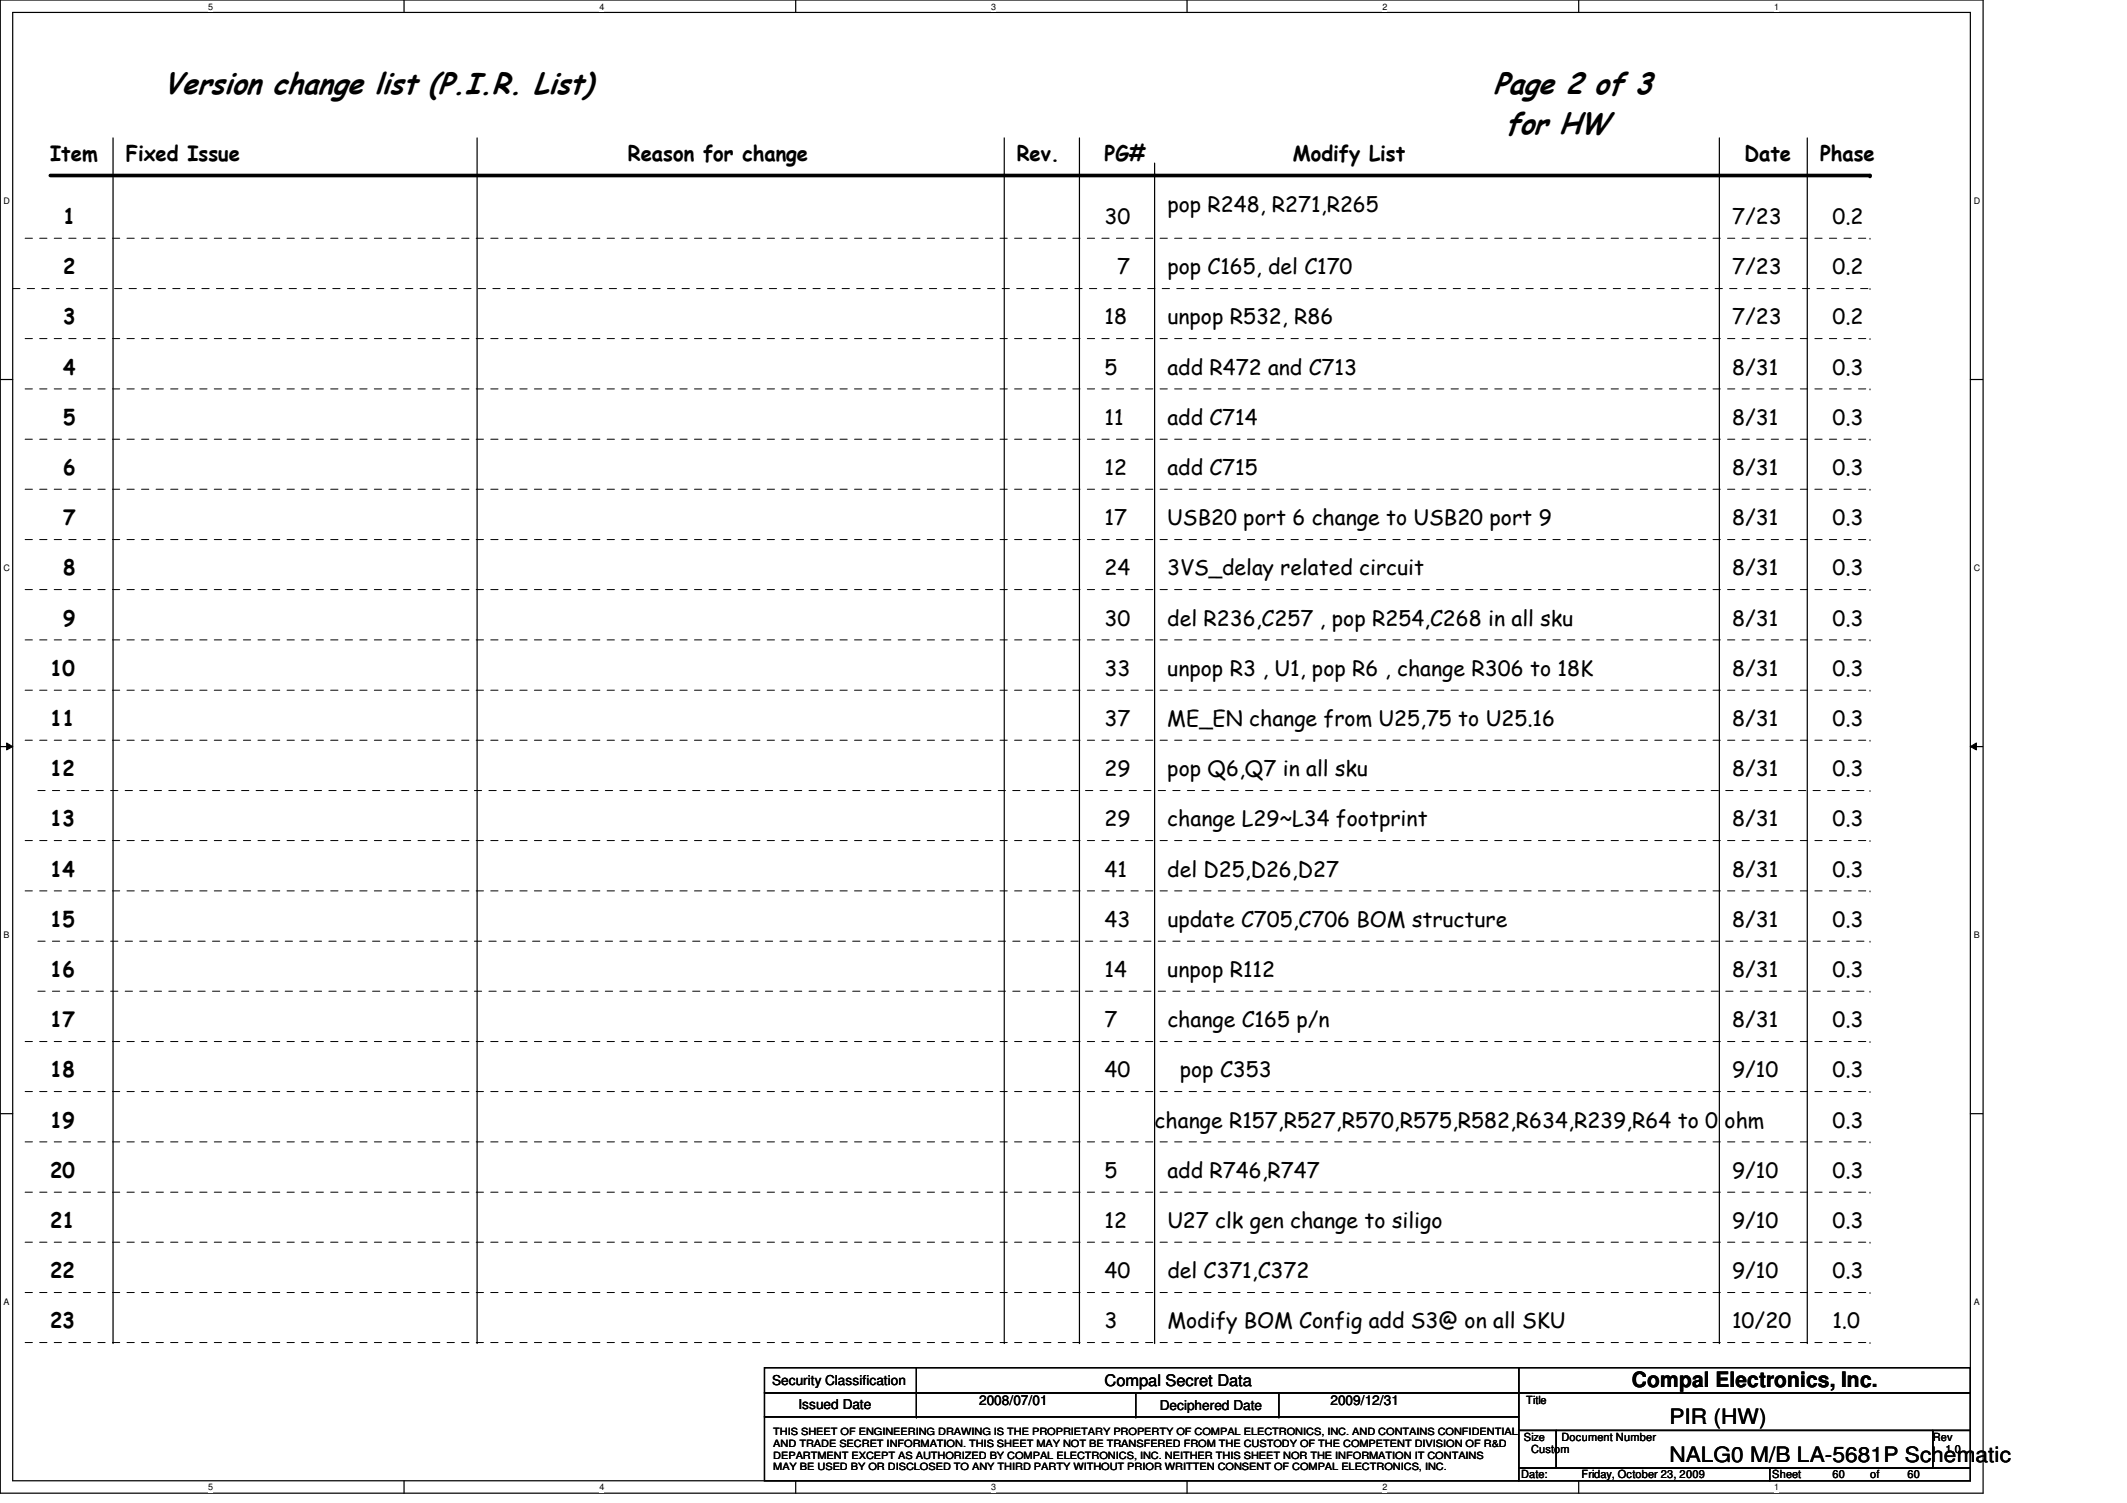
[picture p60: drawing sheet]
<svg xmlns="http://www.w3.org/2000/svg" width="297mm" height="210mm" viewBox="0 0 297 210" stroke-linecap="round" stroke-linejoin="round" font-family="sans-serif">
<defs><g id="words">
<g font-size="4.2">
<text x="22.8" y="13.2">Version change list (P.I.R. List)</text>
<text x="208.6" y="13.2">Page 2 of 3</text>
<text x="210.2" y="18.8">for HW</text>
</g>
<g font-size="3">
<text x="7" y="22.5">Item</text>
<text x="17.6" y="22.5">Fixed Issue</text>
<text x="87.7" y="22.5">Reason for change</text>
<text x="142" y="22.5">Rev.</text>
<text x="154.3" y="22.5">PG#</text>
<text x="180.6" y="22.5">Modify List</text>
<text x="243.6" y="22.5">Date</text>
<text x="254.2" y="22.5">Phase</text>
<text x="163" y="29.5">pop R248, R271,R265</text>
<text x="8.8" y="31.3">1</text>
<text x="154.3" y="31.3">30</text>
<text x="241.9" y="31.3">7/23</text>
<text x="255.9" y="31.3">0.2</text>
<text x="8.8" y="38.3">2</text>
<text x="156" y="38.3">7</text>
<text x="163" y="38.3">pop C165, del C170</text>
<text x="241.9" y="38.3">7/23</text>
<text x="255.9" y="38.3">0.2</text>
<text x="8.8" y="45.3">3</text>
<text x="154.3" y="45.3">18</text>
<text x="163" y="45.3">unpop R532, R86</text>
<text x="241.9" y="45.3">7/23</text>
<text x="255.9" y="45.3">0.2</text>
<text x="8.8" y="52.3">4</text>
<text x="154.3" y="52.3">5</text>
<text x="163" y="52.3">add R472 and C713</text>
<text x="241.9" y="52.3">8/31</text>
<text x="255.9" y="52.3">0.3</text>
<text x="8.8" y="59.3">5</text>
<text x="154.3" y="59.3">11</text>
<text x="163" y="59.3">add C714</text>
<text x="241.9" y="59.3">8/31</text>
<text x="255.9" y="59.3">0.3</text>
<text x="8.8" y="66.3">6</text>
<text x="154.3" y="66.3">12</text>
<text x="163" y="66.3">add C715</text>
<text x="241.9" y="66.3">8/31</text>
<text x="255.9" y="66.3">0.3</text>
<text x="8.8" y="73.4">7</text>
<text x="154.3" y="73.4">17</text>
<text x="163" y="73.4">USB20 port 6 change to USB20 port 9</text>
<text x="241.9" y="73.4">8/31</text>
<text x="255.9" y="73.4">0.3</text>
<text x="8.8" y="80.3">8</text>
<text x="154.3" y="80.3">24</text>
<text x="163" y="80.3">3VS_delay related circuit</text>
<text x="241.9" y="80.3">8/31</text>
<text x="255.9" y="80.3">0.3</text>
<text x="8.8" y="87.4">9</text>
<text x="154.3" y="87.4">30</text>
<text x="163" y="87.4">del R236,C257 , pop R254,C268 in all sku</text>
<text x="241.9" y="87.4">8/31</text>
<text x="255.9" y="87.4">0.3</text>
<text x="7" y="94.4">10</text>
<text x="154.3" y="94.4">33</text>
<text x="163" y="94.4">unpop R3 , U1, pop R6 , change R306 to 18K</text>
<text x="241.9" y="94.4">8/31</text>
<text x="255.9" y="94.4">0.3</text>
<text x="7" y="101.4">11</text>
<text x="154.3" y="101.4">37</text>
<text x="163" y="101.4">ME_EN change from U25,75 to U25.16</text>
<text x="241.9" y="101.4">8/31</text>
<text x="255.9" y="101.4">0.3</text>
<text x="7" y="108.4">12</text>
<text x="154.3" y="108.4">29</text>
<text x="163" y="108.4">pop Q6,Q7 in all sku</text>
<text x="241.9" y="108.4">8/31</text>
<text x="255.9" y="108.4">0.3</text>
<text x="7" y="115.4">13</text>
<text x="154.3" y="115.4">29</text>
<text x="163" y="115.4">change L29~L34 footprint</text>
<text x="241.9" y="115.4">8/31</text>
<text x="255.9" y="115.4">0.3</text>
<text x="7" y="122.4">14</text>
<text x="154.3" y="122.4">41</text>
<text x="163" y="122.4">del D25,D26,D27</text>
<text x="241.9" y="122.4">8/31</text>
<text x="255.9" y="122.4">0.3</text>
<text x="7" y="129.4">15</text>
<text x="154.3" y="129.4">43</text>
<text x="163" y="129.4">update C705,C706 BOM structure</text>
<text x="241.9" y="129.4">8/31</text>
<text x="255.9" y="129.4">0.3</text>
<text x="7" y="136.4">16</text>
<text x="154.3" y="136.4">14</text>
<text x="163" y="136.4">unpop R112</text>
<text x="241.9" y="136.4">8/31</text>
<text x="255.9" y="136.4">0.3</text>
<text x="7" y="143.5">17</text>
<text x="154.3" y="143.5">7</text>
<text x="163" y="143.5">change C165 p/n</text>
<text x="241.9" y="143.5">8/31</text>
<text x="255.9" y="143.5">0.3</text>
<text x="7" y="150.5">18</text>
<text x="154.3" y="150.5">40</text>
<text x="164.8" y="150.5">pop C353</text>
<text x="241.9" y="150.5">9/10</text>
<text x="255.9" y="150.5">0.3</text>
<text x="7" y="157.5">19</text>
<text x="161.2" y="157.5">change R157,R527,R570,R575,R582,R634,R239,R64 to 0 ohm</text>
<text x="255.9" y="157.5">0.3</text>
<text x="7" y="164.5">20</text>
<text x="154.3" y="164.5">5</text>
<text x="163" y="164.5">add R746,R747</text>
<text x="241.9" y="164.5">9/10</text>
<text x="255.9" y="164.5">0.3</text>
<text x="7" y="171.5">21</text>
<text x="154.3" y="171.5">12</text>
<text x="163" y="171.5">U27 clk gen change to siligo</text>
<text x="241.9" y="171.5">9/10</text>
<text x="255.9" y="171.5">0.3</text>
<text x="7" y="178.5">22</text>
<text x="154.3" y="178.5">40</text>
<text x="163" y="178.5">del C371,C372</text>
<text x="241.9" y="178.5">9/10</text>
<text x="255.9" y="178.5">0.3</text>
<text x="7" y="185.5">23</text>
<text x="154.3" y="185.5">3</text>
<text x="163" y="185.5">Modify BOM Config add S3@ on all SKU</text>
<text x="241.9" y="185.5">10/20</text>
<text x="255.9" y="185.5">1.0</text>
<text x="227.9" y="193.8">Compal Electronics, Inc.</text>
<text x="233.1" y="198.9">PIR (HW)</text>
<text x="233.1" y="204.2">NALG0 M/B LA-5681P Schematic</text>
</g>
<text font-size="2.2" x="154.3" y="193.6">Compal Secret Data</text>
<g font-size="1.9">
<text x="107.8" y="193.4">Security Classification</text>
<text x="111.5" y="196.7">Issued Date</text>
<text x="136.7" y="196.2">2008/07/01</text>
<text x="162" y="196.9">Deciphered Date</text>
<text x="185.8" y="196.2">2009/12/31</text>
</g>
<g font-size="1.6">
<text x="213.1" y="196.1">Title</text>
<text x="212.8" y="201.2">Size</text>
<text x="213.8" y="203">Custom</text>
<text x="218.1" y="201.2">Document Number</text>
<text x="269.9" y="201.2">Rev</text>
<text x="271.7" y="203">1.0</text>
<text x="212.4" y="206.5">Date:</text>
<text x="220.8" y="206.5">Friday, October 23, 2009</text>
<text x="247.5" y="206.5">Sheet</text>
<text x="255.9" y="206.5">60</text>
<text x="261.2" y="206.5">of</text>
<text x="266.4" y="206.5">60</text>
</g>
<g font-size="1.4">
<text x="108" y="202.1">AND TRADE SECRET INFORMATION. THIS SHEET MAY NOT BE TRANSFERED FROM THE CUSTODY OF THE COMPETENT DIVISION OF R&amp;D</text>
<text x="108" y="203.7">DEPARTMENT EXCEPT AS AUTHORIZED BY COMPAL ELECTRONICS, INC. NEITHER THIS SHEET NOR THE INFORMATION IT CONTAINS</text>
<text x="108" y="200.4">THIS SHEET OF ENGINEERING DRAWING IS THE PROPRIETARY PROPERTY OF COMPAL ELECTRONICS, INC. AND CONTAINS CONFIDENTIAL</text>
<text x="108" y="205.4">MAY BE USED BY OR DISCLOSED TO ANY THIRD PARTY WITHOUT PRIOR WRITTEN CONSENT OF COMPAL ELECTRONICS, INC.</text>
</g>
<g font-size="1.3">
<text x="29.1" y="1.4">5</text>
<text x="83.7" y="1.4">4</text>
<text x="138.4" y="1.4">3</text>
<text x="193.1" y="1.4">2</text>
<text x="247.8" y="1.4">1</text>
<text x=".5" y="28.5">D</text>
<text x="275.6" y="28.5">D</text>
<text x=".5" y="79.8">C</text>
<text x="275.6" y="79.8">C</text>
<text x=".5" y="131">B</text>
<text x="275.6" y="131">B</text>
<text x=".5" y="182.3">A</text>
<text x="275.6" y="182.3">A</text>
<text x="29.1" y="208.2">5</text>
<text x="83.7" y="208.2">4</text>
<text x="138.4" y="208.2">3</text>
<text x="193.1" y="208.2">2</text>
<text x="247.8" y="208.2">1</text>
</g>
</g></defs>
<path d="M0 0h276.9v208.5h-276.9zM1.8 1.7h273.4v205.1h-273.4z" fill="none" stroke="#000" stroke-width=".17"/>
<g fill="#fff">
<path d="M29.1 .2h.7v1.4h-.7z"/>
<path d="M29.1 207h.7v1.4h-.7z"/>
</g>
<path d="M56.4 0v1.7M56.4 206.8v1.7" fill="none" stroke="#000" stroke-width=".17"/>
<g fill="#fff">
<path d="M83.7 .2h.7v1.4h-.7z"/>
<path d="M83.7 207h.7v1.4h-.7z"/>
</g>
<path d="M111.1 0v1.7M111.1 206.8v1.7" fill="none" stroke="#000" stroke-width=".17"/>
<g fill="#fff">
<path d="M138.4 .2h.7v1.4h-.7z"/>
<path d="M138.4 207h.7v1.4h-.7z"/>
</g>
<path d="M165.8 0v1.7M165.8 206.8v1.7" fill="none" stroke="#000" stroke-width=".17"/>
<g fill="#fff">
<path d="M193.1 .2h.7v1.4h-.7z"/>
<path d="M193.1 207h.7v1.4h-.7z"/>
</g>
<path d="M220.5 0v1.7M220.5 206.8v1.7" fill="none" stroke="#000" stroke-width=".17"/>
<g fill="#fff">
<path d="M247.8 .2h.7v1.4h-.7z"/>
<path d="M247.8 207h.7v1.4h-.7z"/>
<path d="M.5 27.3h.9v1.4h-.9z"/>
<path d="M275.6 27.3h.9v1.4h-.9z"/>
<path d="M.5 78.6h.9v1.4h-.9z"/>
<path d="M275.6 78.6h.9v1.4h-.9z"/>
</g>
<path d="M0 53h1.8M275.2 53h1.7" fill="none" stroke="#000" stroke-width=".17"/>
<g fill="#fff">
<path d="M.5 129.9h.8v1.4h-.8z"/>
<path d="M275.6 129.9h.8v1.4h-.8z"/>
</g>
<path d="M0 104.3h1.8M275.2 104.3h1.7" fill="none" stroke="#000" stroke-width=".17"/>
<path d="M.9 103.8l.9 .5-.9 .4zM275.2 104.3l.8-.5v.9z" fill="#000"/>
<path d="M.9 103.8l.9 .5-.9 .4zM275.2 104.3l.8-.5v.9z" fill="none" stroke="#000" stroke-width=".14"/>
<g fill="#fff">
<path d="M.5 181.1h.8v1.4h-.8z"/>
<path d="M275.6 181.1h.8v1.4h-.8z"/>
</g>
<g fill="none" stroke="#000" stroke-width=".17">
<path d="M15.8 19.3v168.2M66.6 19.3v168.2M140.2 19.3v168.2M150.7 19.3v168.2M240.1 19.3v168.2M252.4 19.3v168.2M161.2 22.8v164.7M0 155.5h1.8M275.2 155.5h1.7M15.8 187.5h.1M66.6 187.5h.1M106.8 191h105.3v3.5h-105.3z"/>
<path d="M106.8 194.5h105.3v3.4h-105.3zM106.8 197.9h105.3v8.9h-105.3zM128 194.5h.1M128 197.9h.1M128 191v6.9M140.2 187.5h.1M150.7 187.5h.1M158.6 197.9h.1M158.6 194.5v3.4M161.2 187.5h.1M178.6 197.9h.1M178.6 194.5v3.4"/>
<path d="M212.1 191h63.1v3.5h-63.1zM212.1 194.5h63.1v5.3h-63.1zM212.1 199.8h5.2v5.2h-5.2zM217.3 199.8h52.6v5.2h-52.6zM240.1 187.5h.1M252.4 187.5h.1M269.9 199.8h5.3v5.2h-5.3zM212.1 205h35v1.8h-35zM247.1 205h28.1v1.8h-28.1z"/>
</g>
<path d="M7 24.5h254.2" fill="none" stroke="#000" stroke-width=".51"/>
<circle cx="261.2" cy="24.5" r=".25" fill="#000"/>
<g fill="none" stroke="#000" stroke-width=".14" stroke-dasharray="1 1 1 1 1 1 1 1">
<path d="M3.5 33.3h257.7M261.2 33.3h.1M1.8 40.3h259.4M3.5 47.3h257.7M3.5 54.3h257.7M261.2 40.3h.1M261.2 47.3h.1M261.2 54.3h.1M3.5 61.3h257.7M3.5 68.3h257.7M3.5 75.4h257.7M261.2 61.3h.1"/>
<path d="M261.2 68.3h.1M261.2 75.4h.1M3.5 82.3h257.7M3.5 89.4h257.7M3.5 96.4h257.7M261.2 82.3h.1M261.2 89.4h.1M261.2 96.4h.1M3.5 103.4h257.7M3.5 117.4h257.7M5.3 110.4h255.9M261.2 103.4h.1"/>
<path d="M261.2 110.4h.1M261.2 117.4h.1M3.5 124.4h257.7M5.3 131.4h255.9M5.3 138.4h255.9M261.2 124.4h.1M261.2 131.4h.1M261.2 138.4h.1M3.5 145.5h257.7M3.5 152.4h257.7M3.5 159.5h257.7M261.2 145.5h.1"/>
<path d="M261.2 152.4h.1M261.2 159.5h.1M3.5 166.5h257.7M3.5 173.5h257.7M261.2 166.5h.1M261.2 173.5h.1M3.5 180.5h257.7M3.5 187.5h257.7M261.2 180.5h.1M261.2 187.5h.1"/>
</g>
<use href="#words"/>
</svg>
